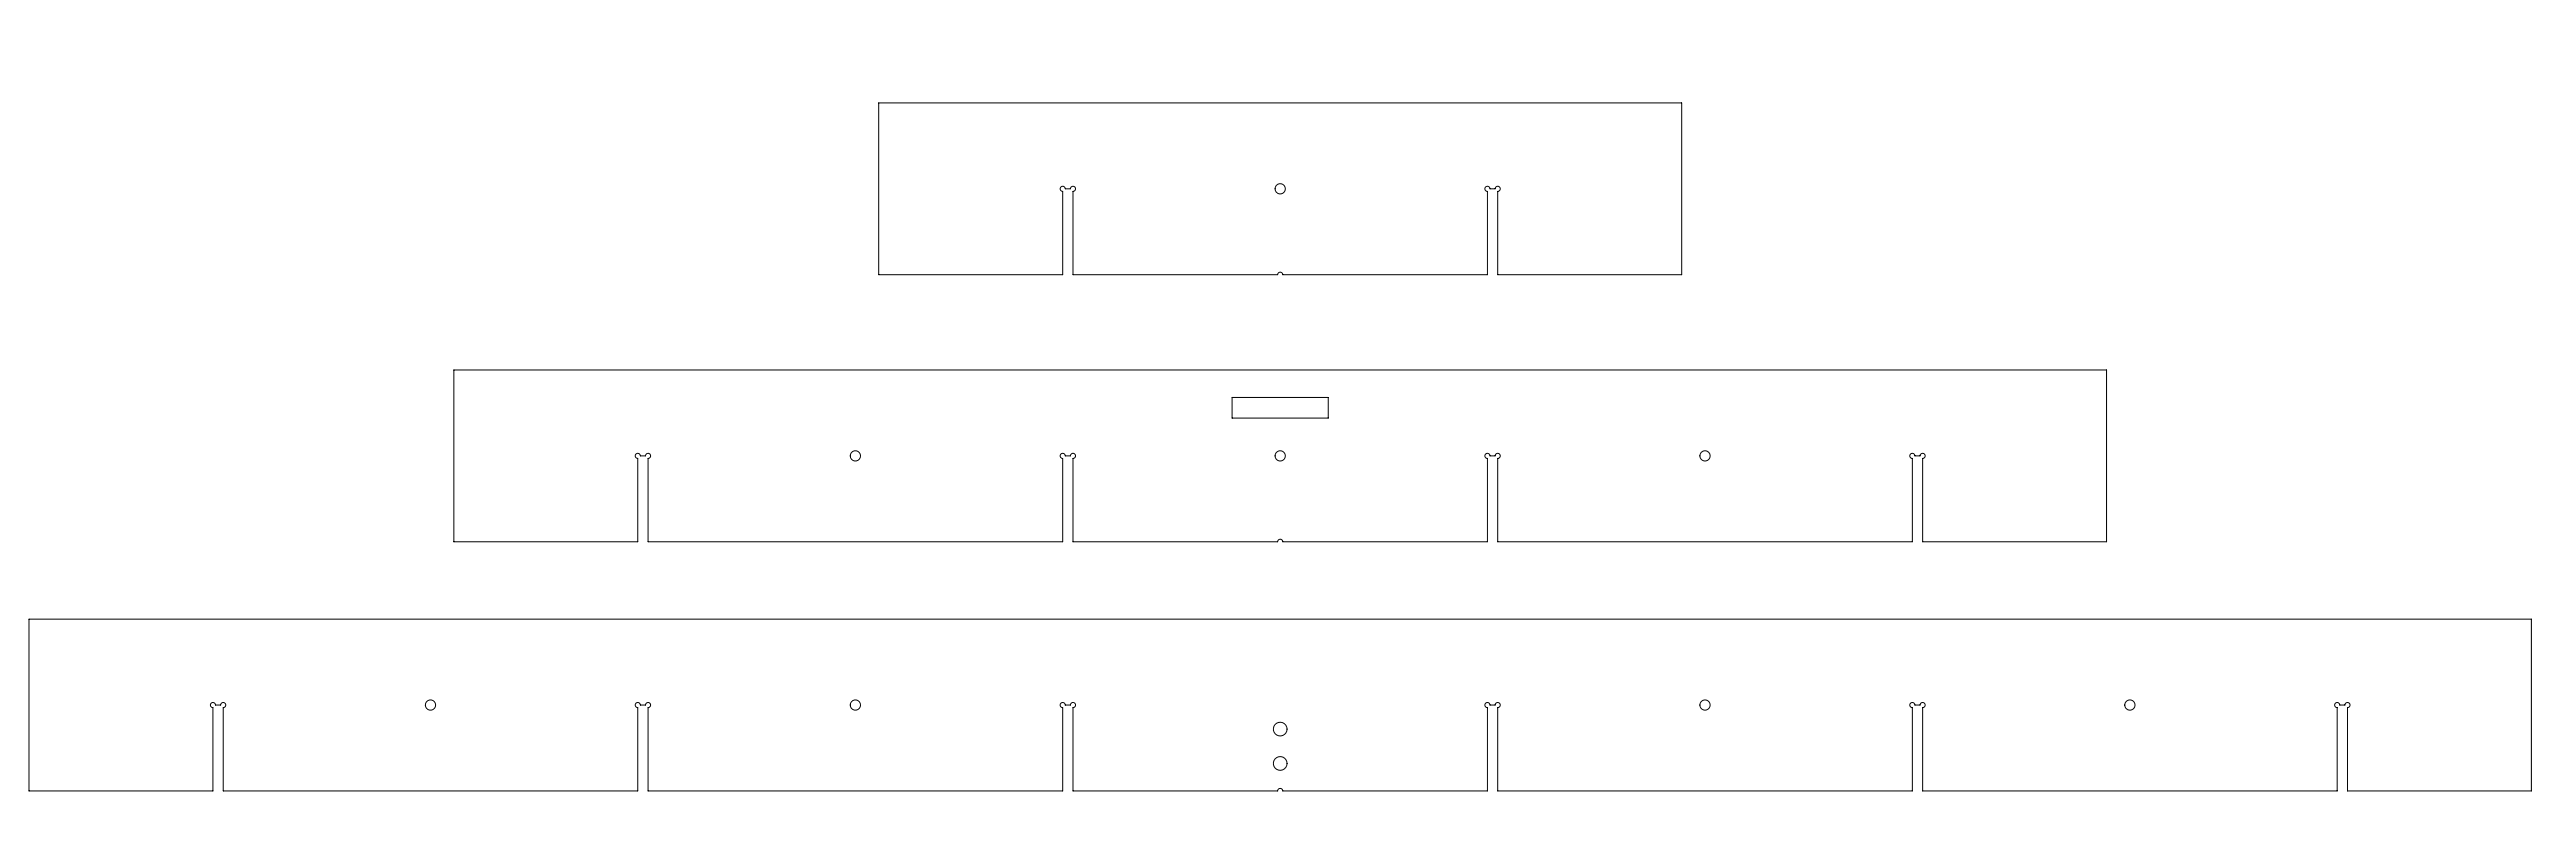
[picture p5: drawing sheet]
<svg xmlns="http://www.w3.org/2000/svg" width="1500mm" height="500mm" viewBox="0 0 1500 500" stroke-linecap="round" stroke-linejoin="round" font-family="sans-serif">
<g fill="none" stroke="#000" stroke-width=".58">
<path d="M512 60h468v100h-108v-49a1.5 1.5 0 0 0 2-1 1.5 1.5 0 0 0-2-2 1.5 1.5 0 0 0-1 2h-3a1.5 1.5 0 0 0-2-2 1.5 1.5 0 0 0-1 2 1.5 1.5 0 0 0 1 1v49h-119a1.5 1.5 0 0 0-1-2 1.5 1.5 0 0 0-2 2h-119v-49a1.5 1.5 0 0 0 2-1 1.5 1.5 0 0 0-2-2 1.5 1.5 0 0 0-1 2h-3a1.5 1.5 0 0 0-2-2 1.5 1.5 0 0 0-1 2 1.5 1.5 0 0 0 1 1v49h-107zM264 215h963v100h-107v-48a1.5 1.5 0 0 0 1-2 1.5 1.5 0 0 0-1-1 1.5 1.5 0 0 0-2 1h-3a1.5 1.5 0 0 0-1-1 1.5 1.5 0 0 0-2 1 1.5 1.5 0 0 0 2 2v48h-242v-48a1.5 1.5 0 0 0 2-2 1.5 1.5 0 0 0-2-1 1.5 1.5 0 0 0-1 1h-3a1.5 1.5 0 0 0-2-1 1.5 1.5 0 0 0-1 1 1.5 1.5 0 0 0 1 2v48h-119a1.5 1.5 0 0 0-1-1 1.5 1.5 0 0 0-2 1h-119v-48a1.5 1.5 0 0 0 2-2 1.5 1.5 0 0 0-2-1 1.5 1.5 0 0 0-1 1h-3a1.5 1.5 0 0 0-2-1 1.5 1.5 0 0 0-1 1 1.5 1.5 0 0 0 1 2v48h-241v-48a1.5 1.5 0 0 0 1-2 1.5 1.5 0 0 0-1-1 1.5 1.5 0 0 0-2 1h-3a1.5 1.5 0 0 0-1-1 1.5 1.5 0 0 0-2 1 1.5 1.5 0 0 0 2 2v48h-108zM718 231h56v12h-56zM17 360h1458v100h-108v-48a1.5 1.5 0 0 0 2-2 1.5 1.5 0 0 0-2-1 1.5 1.5 0 0 0-1 1h-3a1.5 1.5 0 0 0-2-1 1.5 1.5 0 0 0-1 1 1.5 1.5 0 0 0 1 2v48h-241v-48a1.5 1.5 0 0 0 1-2 1.5 1.5 0 0 0-1-1 1.5 1.5 0 0 0-2 1h-3a1.5 1.5 0 0 0-1-1 1.5 1.5 0 0 0-2 1 1.5 1.5 0 0 0 2 2v48h-242v-48a1.5 1.5 0 0 0 2-2 1.5 1.5 0 0 0-2-1 1.5 1.5 0 0 0-1 1h-3a1.5 1.5 0 0 0-2-1 1.5 1.5 0 0 0-1 1 1.5 1.5 0 0 0 1 2v48h-119a1.5 1.5 0 0 0-1-1 1.5 1.5 0 0 0-2 1h-119v-48a1.5 1.5 0 0 0 2-2 1.5 1.5 0 0 0-2-1 1.5 1.5 0 0 0-1 1h-3a1.5 1.5 0 0 0-2-1 1.5 1.5 0 0 0-1 1 1.5 1.5 0 0 0 1 2v48h-241v-48a1.5 1.5 0 0 0 1-2 1.5 1.5 0 0 0-1-1 1.5 1.5 0 0 0-2 1h-3a1.5 1.5 0 0 0-1-1 1.5 1.5 0 0 0-2 1 1.5 1.5 0 0 0 2 2v48h-242v-48a1.5 1.5 0 0 0 2-2 1.5 1.5 0 0 0-2-1 1.5 1.5 0 0 0-1 1h-3a1.5 1.5 0 0 0-2-1 1.5 1.5 0 0 0-1 1 1.5 1.5 0 0 0 1 2v48h-107z"/>
<circle cx="746" cy="110" r="3"/>
<circle cx="498" cy="265" r="3"/>
<circle cx="746" cy="265" r="3"/>
<circle cx="993" cy="265" r="3"/>
<circle cx="251" cy="410" r="3"/>
<circle cx="498" cy="410" r="3"/>
<circle cx="993" cy="410" r="3"/>
<circle cx="1241" cy="410" r="3"/>
<circle cx="746" cy="424" r="4"/>
<circle cx="746" cy="444" r="4"/>
</g>
</svg>
